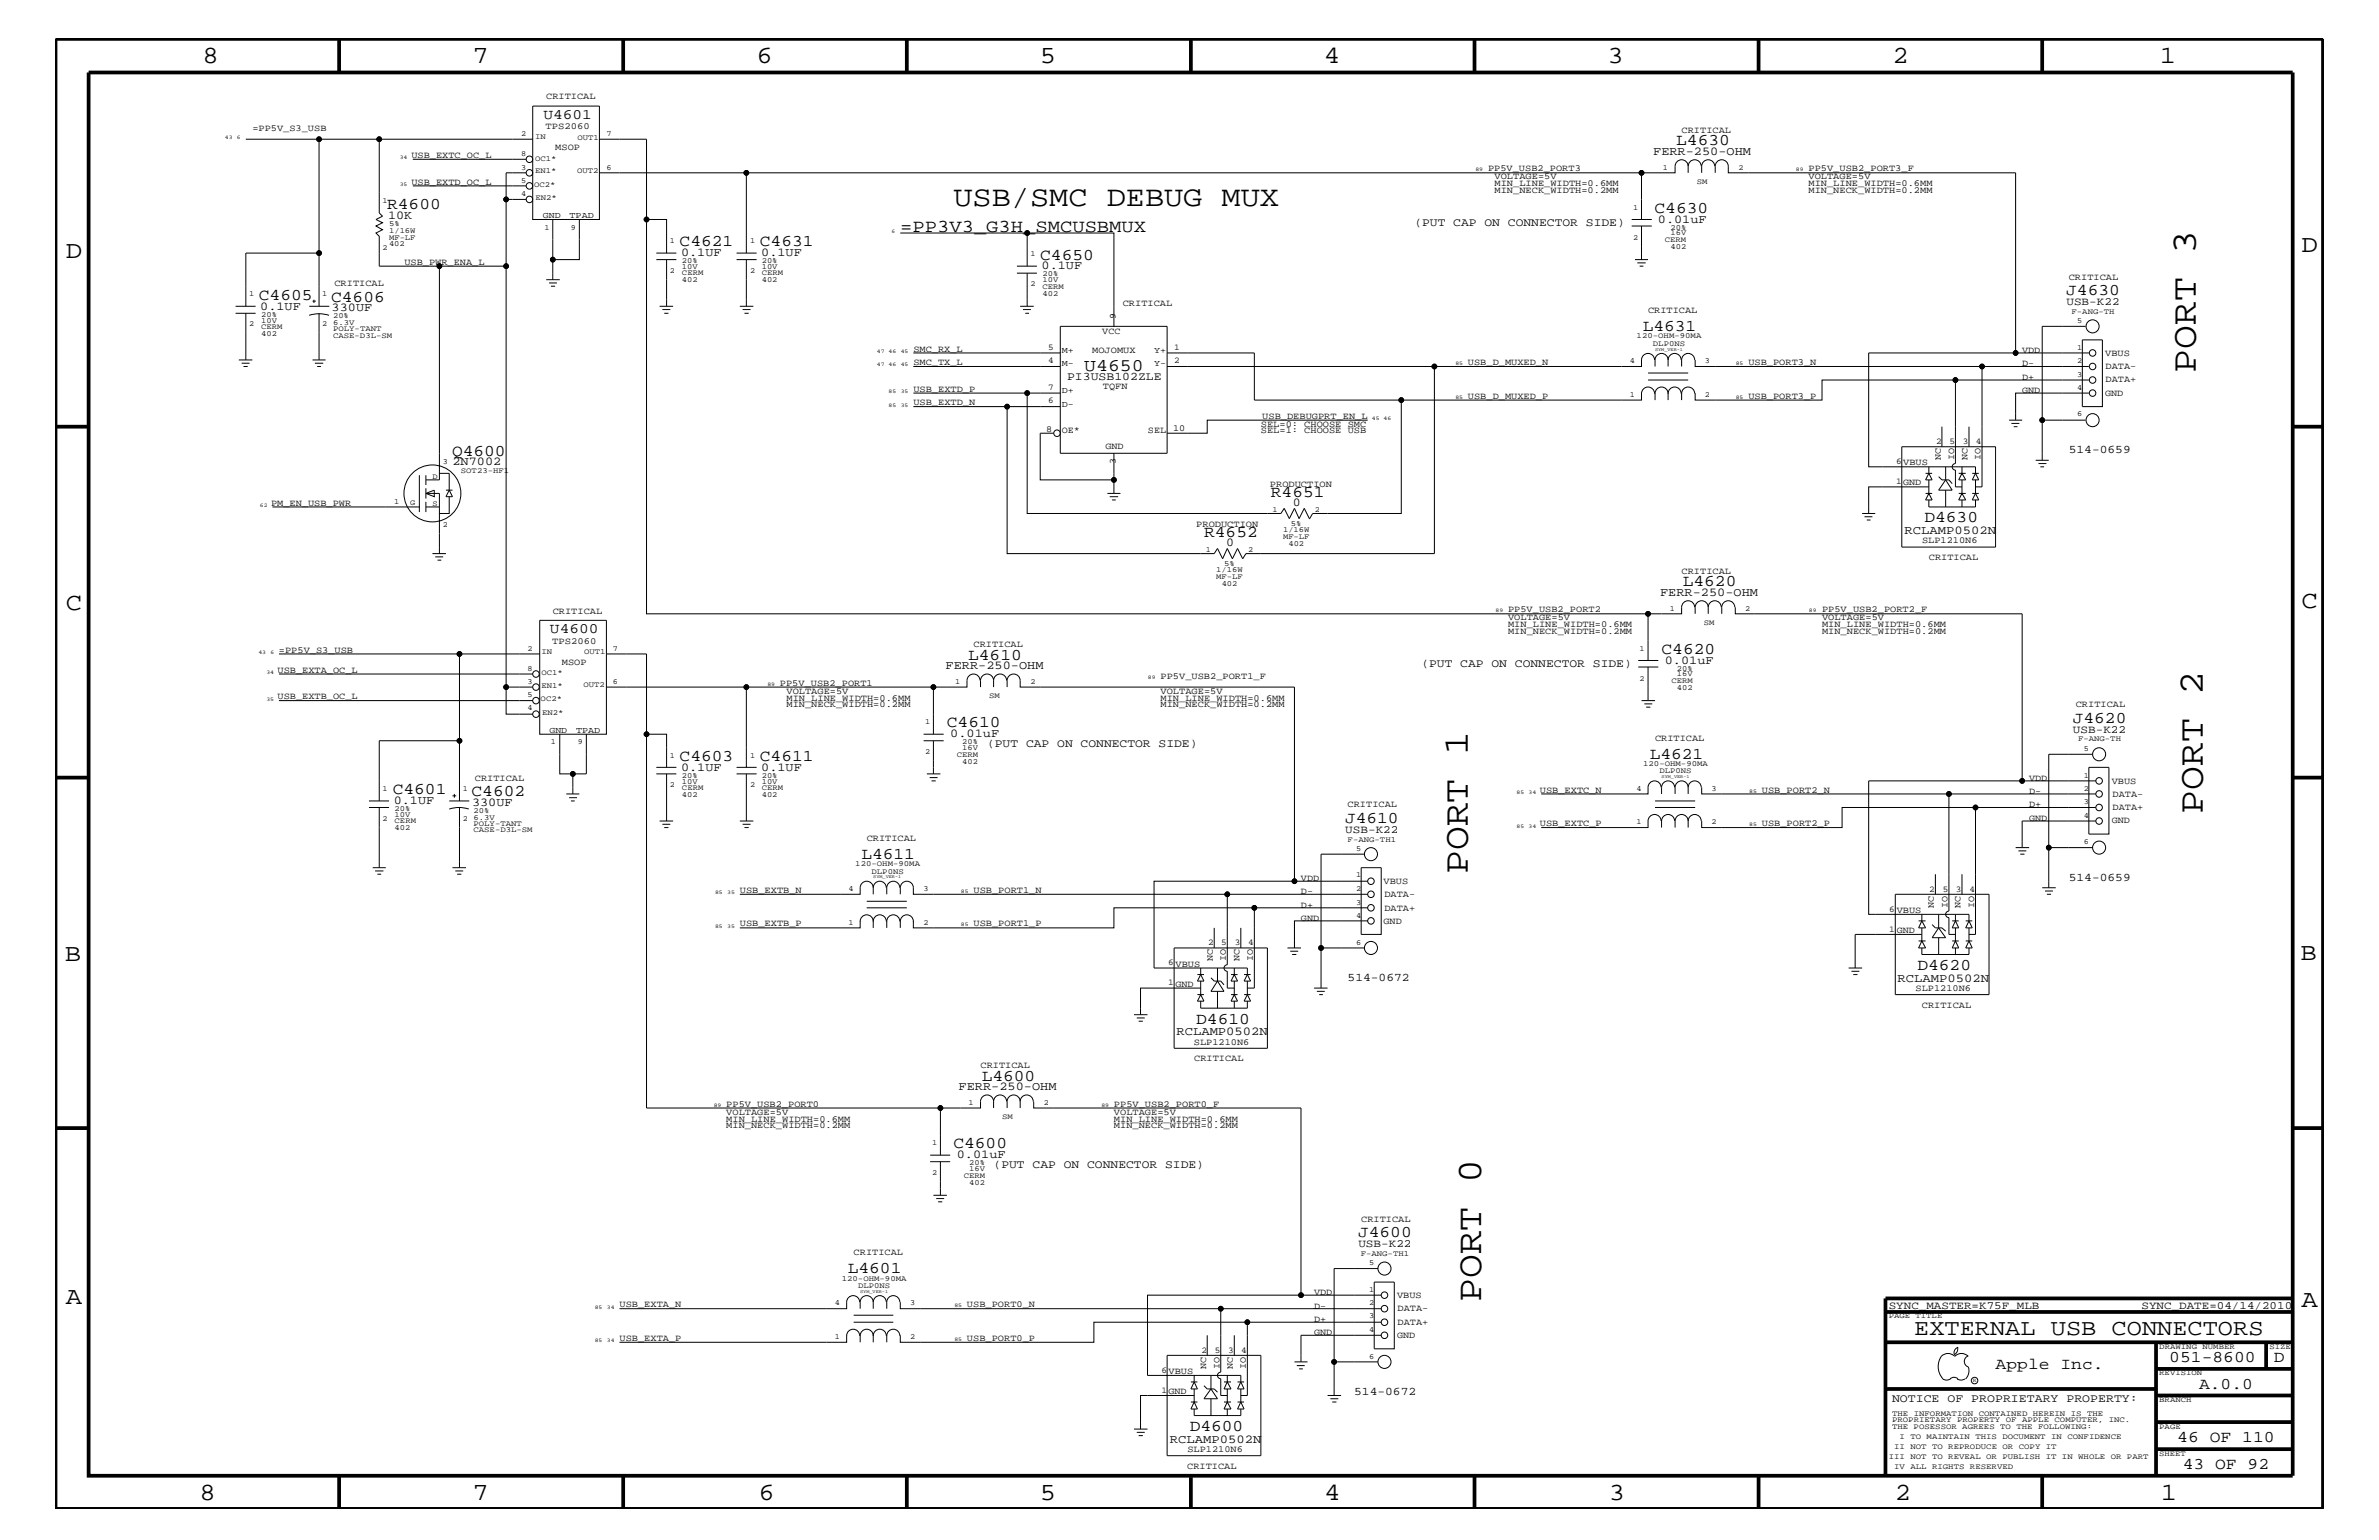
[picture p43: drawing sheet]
<svg xmlns="http://www.w3.org/2000/svg" width="432mm" height="279mm" viewBox="0 0 432 279" stroke-linecap="round" stroke-linejoin="round" font-family="sans-serif">
<defs><g id="words">
<g font-size="6.5">
<text x="398.5" y="67.7" transform="rotate(-90 398.5 67.7)">PORT 3</text>
<text x="399.8" y="147.7" transform="rotate(-90 399.8 147.7)">PORT 2</text>
<text x="266.4" y="158.6" transform="rotate(-90 266.4 158.6)">PORT 1</text>
<text x="268.8" y="236.2" transform="rotate(-90 268.8 236.2)">PORT 0</text>
</g>
<text font-size="5.2" x="173.1" y="37.4">USB/SMC DEBUG MUX</text>
<g font-size="4.5">
<text x="36.7" y="11.5">8</text>
<text x="85.8" y="11.5">7</text>
<text x="137.3" y="11.5">6</text>
<text x="188.7" y="11.5">5</text>
<text x="240.3" y="11.5">4</text>
<text x="291.8" y="11.5">3</text>
<text x="343.5" y="11.5">2</text>
<text x="392" y="11.5">1</text>
<text x="11.9" y="46.8">D</text>
<text x="417.7" y="45.7">D</text>
<text x="11.9" y="110.6">C</text>
<text x="417.7" y="110.3">C</text>
<text x="11.8" y="174.3">B</text>
<text x="417.6" y="174.2">B</text>
<text x="11.9" y="236.7">A</text>
<text x="417.7" y="237.1">A</text>
<text x="36.2" y="272.1">8</text>
<text x="85.8" y="272.1">7</text>
<text x="137.7" y="272.1">6</text>
<text x="188.7" y="272.1">5</text>
<text x="240.4" y="272.1">4</text>
<text x="292" y="272.1">3</text>
<text x="343.9" y="272.1">2</text>
<text x="392.2" y="272.1">1</text>
</g>
<text font-size="4.1" x="347.4" y="242.3">EXTERNAL USB CONNECTORS</text>
<text font-size="3.3" x="163.4" y="42">=PP3V3_G3H_SMCUSBMUX</text>
<text font-size="3.2" x="196.8" y="67.3">U4650</text>
<g font-size="3">
<text x="304.2" y="26.4">L4630</text>
<text x="70.3" y="37.9">R4600</text>
<text x="300.3" y="38.6">C4630</text>
<text x="123.4" y="44.6">C4621</text>
<text x="137.9" y="44.6">C4631</text>
<text x="188.8" y="47.1">C4650</text>
<text x="375" y="53.5">J4630</text>
<text x="47" y="54.4">C4605</text>
<text x="60.1" y="54.7">C4606</text>
<text x="298.2" y="60.1">L4631</text>
<text x="82" y="82.7">Q4600</text>
<text x="230.7" y="90.1">R4651</text>
<text x="349.3" y="94.8">D4630</text>
<text x="218.6" y="97.4">R4652</text>
<text x="305.4" y="106.4">L4620</text>
<text x="175.7" y="119.7">L4610</text>
<text x="301.6" y="118.6">C4620</text>
<text x="171.9" y="131.9">C4610</text>
<text x="376.2" y="131.1">J4620</text>
<text x="299.4" y="137.7">L4621</text>
<text x="123.4" y="138">C4603</text>
<text x="137.9" y="138">C4611</text>
<text x="71.3" y="144">C4601</text>
<text x="85.6" y="144.5">C4602</text>
<text x="244.1" y="149.3">J4610</text>
<text x="156.3" y="155.8">L4611</text>
<text x="348" y="176.1">D4620</text>
<text x="217.1" y="185.7">D4610</text>
<text x="178.2" y="196.1">L4600</text>
<text x="173.1" y="208.3">C4600</text>
<text x="246.5" y="224.5">J4600</text>
<text x="153.9" y="231">L4601</text>
<text x="362.2" y="248.4">Apple Inc.</text>
<text x="393.7" y="247.1">051-8600</text>
<text x="399.2" y="252">A.0.0</text>
<text x="412.7" y="247.1">D</text>
<text x="215.9" y="259.7">D4600</text>
<text x="395.2" y="261.6">46 OF 110</text>
<text x="396.2" y="266.6">43 OF 92</text>
</g>
<g font-size="2.6">
<text x="98.6" y="21.5">U4601</text>
<text x="99.8" y="114.8">U4600</text>
</g>
<g font-size="2.2">
<text x="300.1" y="28.1">FERR-250-OHM</text>
<text x="70.4" y="39.7">10K</text>
<text x="300.9" y="40.4">0.01uF</text>
<text x="123.6" y="46.5">0.1UF</text>
<text x="138.2" y="46.5">0.1UF</text>
<text x="189.1" y="48.9">0.1UF</text>
<text x="47.2" y="56.2">0.1UF</text>
<text x="60.2" y="56.4">330UF</text>
<text x="82.1" y="84.4">2N7002</text>
<text x="234.7" y="91.8">0</text>
<text x="222.5" y="99.1">0</text>
<text x="345.7" y="96.9">RCLAMP0502N</text>
<text x="301.3" y="108.1">FERR-250-OHM</text>
<text x="171.6" y="121.4">FERR-250-OHM</text>
<text x="302.2" y="120.4">0.01uF</text>
<text x="172.5" y="133.8">0.01uF</text>
<text x="123.6" y="139.8">0.1UF</text>
<text x="138.2" y="139.8">0.1UF</text>
<text x="71.5" y="145.9">0.1UF</text>
<text x="85.7" y="146.2">330UF</text>
<text x="344.4" y="178.1">RCLAMP0502N</text>
<text x="213.5" y="187.7">RCLAMP0502N</text>
<text x="174" y="197.8">FERR-250-OHM</text>
<text x="173.7" y="210.2">0.01uF</text>
<text x="212.3" y="261.7">RCLAMP0502N</text>
</g>
<g font-size="2.1">
<text x="256.7" y="41">(PUT CAP ON CONNECTOR SIDE)</text>
<text x="193.7" y="69">PI3USB102ZLE</text>
<text x="375.5" y="82.2">514-0659</text>
<text x="258" y="121">(PUT CAP ON CONNECTOR SIDE)</text>
<text x="179.2" y="135.6">(PUT CAP ON CONNECTOR SIDE)</text>
<text x="375.5" y="159.9">514-0659</text>
<text x="244.6" y="178">514-0672</text>
<text x="180.3" y="211.9">(PUT CAP ON CONNECTOR SIDE)</text>
<text x="245.8" y="253.2">514-0672</text>
<text x="343.4" y="254.4">NOTICE OF PROPRIETARY PROPERTY:</text>
</g>
<g font-size="2">
<text x="375.1" y="55.3">USB-K22</text>
<text x="376.3" y="133">USB-K22</text>
<text x="244.2" y="151.1">USB-K22</text>
<text x="246.5" y="226.3">USB-K22</text>
<text x="342.8" y="237.4">SYNC_MASTER=K75F_MLB</text>
<text x="388.7" y="237.4">SYNC_DATE=04/14/2010</text>
</g>
<g font-size="1.7">
<text x="99.1" y="18">CRITICAL</text>
<text x="45.8" y="23.8">=PP5V_S3_USB</text>
<text x="99" y="23.5">TPS2060</text>
<text x="74.7" y="28.6">USB_EXTC_OC_L</text>
<text x="100.8" y="27.2">MSOP</text>
<text x="305.2" y="24.1">CRITICAL</text>
<text x="74.7" y="33.6">USB_EXTD_OC_L</text>
<text x="270.1" y="31.1">PP5V_USB2_PORT3</text>
<text x="271.3" y="33.7">MIN_LINE_WIDTH=0.6MM</text>
<text x="271.3" y="35">MIN_NECK_WIDTH=0.2MM</text>
<text x="271.3" y="32.5">VOLTAGE=5V</text>
<text x="328.3" y="31.1">PP5V_USB2_PORT3_F</text>
<text x="328.3" y="33.7">MIN_LINE_WIDTH=0.6MM</text>
<text x="328.3" y="32.5">VOLTAGE=5V</text>
<text x="328.3" y="35">MIN_NECK_WIDTH=0.2MM</text>
<text x="60.7" y="51.9">CRITICAL</text>
<text x="73.4" y="48">USB_PWR_ENA_L</text>
<text x="375.5" y="50.7">CRITICAL</text>
<text x="202.5" y="57.9" transform="rotate(-90 202.5 57.9)">9</text>
<text x="203.8" y="55.6">CRITICAL</text>
<text x="299.1" y="56.8">CRITICAL</text>
<text x="165.8" y="63.9">SMC_RX_L</text>
<text x="198.2" y="64">MOJOMUX</text>
<text x="200.1" y="60.6">VCC</text>
<text x="367" y="64">VDD</text>
<text x="382.1" y="64.5">VBUS</text>
<text x="165.8" y="71.1">USB_EXTD_P</text>
<text x="165.8" y="66.2">SMC_TX_L</text>
<text x="200.2" y="70.6">TQFN</text>
<text x="266.4" y="66.2">USB_D_MUXED_N</text>
<text x="317.3" y="66.2">USB_PORT3_N</text>
<text x="367" y="68.9">D+</text>
<text x="367" y="66.5">D-</text>
<text x="367" y="71.3">GND</text>
<text x="382.1" y="71.8">GND</text>
<text x="382.2" y="67">DATA-</text>
<text x="382.2" y="69.4">DATA+</text>
<text x="165.8" y="73.5">USB_EXTD_N</text>
<text x="228.9" y="77.4">SEL=0: CHOOSE SMC</text>
<text x="229.1" y="76">USB_DEBUGPRT_EN_L</text>
<text x="266.4" y="72.3">USB_D_MUXED_P</text>
<text x="317.3" y="72.3">USB_PORT3_P</text>
<text x="189.9" y="78.3">8</text>
<text x="192.7" y="78.6">OE*</text>
<text x="200.7" y="81.4">GND</text>
<text x="208.4" y="78.6">SEL</text>
<text x="212.9" y="78.3">10</text>
<text x="228.9" y="78.6">SEL=1: CHOOSE USB</text>
<text x="352.3" y="83.5" transform="rotate(-90 352.3 83.5)">NC</text>
<text x="354.7" y="83.5" transform="rotate(-90 354.7 83.5)">IO</text>
<text x="357.1" y="83.5" transform="rotate(-90 357.1 83.5)">NC</text>
<text x="359.5" y="83.5" transform="rotate(-90 359.5 83.5)">IO</text>
<text x="202.5" y="84.2" transform="rotate(-90 202.5 84.2)">3</text>
<text x="230.5" y="88.3">PRODUCTION</text>
<text x="345.4" y="88.1">GND</text>
<text x="345.4" y="84.4">VBUS</text>
<text x="49.2" y="91.7">PM_EN_USB_PWR</text>
<text x="217.1" y="95.6">PRODUCTION</text>
<text x="348.9" y="98.6">SLP1210N6</text>
<text x="350.1" y="101.6">CRITICAL</text>
<text x="305.2" y="104.1">CRITICAL</text>
<text x="100.3" y="111.4">CRITICAL</text>
<text x="273.7" y="111.1">PP5V_USB2_PORT2</text>
<text x="273.7" y="113.7">MIN_LINE_WIDTH=0.6MM</text>
<text x="273.7" y="112.6">VOLTAGE=5V</text>
<text x="330.7" y="111.1">PP5V_USB2_PORT2_F</text>
<text x="330.7" y="113.7">MIN_LINE_WIDTH=0.6MM</text>
<text x="330.7" y="112.6">VOLTAGE=5V</text>
<text x="50.6" y="118.4">=PP5V_S3_USB</text>
<text x="100.2" y="116.8">TPS2060</text>
<text x="176.7" y="117.4">CRITICAL</text>
<text x="273.7" y="115">MIN_NECK_WIDTH=0.2MM</text>
<text x="330.7" y="115">MIN_NECK_WIDTH=0.2MM</text>
<text x="50.4" y="122">USB_EXTA_OC_L</text>
<text x="102" y="120.6">MSOP</text>
<text x="141.6" y="124.4">PP5V_USB2_PORT1</text>
<text x="142.7" y="125.9">VOLTAGE=5V</text>
<text x="210.7" y="125.9">VOLTAGE=5V</text>
<text x="210.7" y="123.2">PP5V_USB2_PORT1_F</text>
<text x="50.4" y="126.9">USB_EXTB_OC_L</text>
<text x="142.7" y="128.3">MIN_NECK_WIDTH=0.2MM</text>
<text x="142.7" y="127.1">MIN_LINE_WIDTH=0.6MM</text>
<text x="210.7" y="127.1">MIN_LINE_WIDTH=0.6MM</text>
<text x="210.7" y="128.3">MIN_NECK_WIDTH=0.2MM</text>
<text x="376.8" y="128.3">CRITICAL</text>
<text x="300.4" y="134.4">CRITICAL</text>
<text x="86.2" y="141.7">CRITICAL</text>
<text x="279.5" y="143.9">USB_EXTC_N</text>
<text x="319.8" y="143.9">USB_PORT2_N</text>
<text x="368.3" y="141.7">VDD</text>
<text x="383.3" y="142.2">VBUS</text>
<text x="244.6" y="146.5">CRITICAL</text>
<text x="279.5" y="149.9">USB_EXTC_P</text>
<text x="319.8" y="149.9">USB_PORT2_P</text>
<text x="368.3" y="146.5">D+</text>
<text x="368.3" y="149">GND</text>
<text x="368.3" y="144">D-</text>
<text x="383.3" y="149.4">GND</text>
<text x="383.5" y="144.6">DATA-</text>
<text x="383.5" y="147">DATA+</text>
<text x="157.3" y="152.6">CRITICAL</text>
<text x="134.3" y="162">USB_EXTB_N</text>
<text x="176.7" y="162">USB_PORT1_N</text>
<text x="236.1" y="159.9">VDD</text>
<text x="251.1" y="160.3">VBUS</text>
<text x="236.1" y="162.2">D-</text>
<text x="236.1" y="164.7">D+</text>
<text x="236.1" y="167.1">GND</text>
<text x="251.1" y="167.6">GND</text>
<text x="251.3" y="162.8">DATA-</text>
<text x="251.3" y="165.2">DATA+</text>
<text x="344.3" y="165.6">VBUS</text>
<text x="351" y="164.7" transform="rotate(-90 351 164.7)">NC</text>
<text x="353.5" y="164.7" transform="rotate(-90 353.5 164.7)">IO</text>
<text x="355.9" y="164.7" transform="rotate(-90 355.9 164.7)">NC</text>
<text x="358.3" y="164.7" transform="rotate(-90 358.3 164.7)">IO</text>
<text x="134.3" y="168.1">USB_EXTB_P</text>
<text x="176.7" y="168.1">USB_PORT1_P</text>
<text x="344.3" y="169.3">GND</text>
<text x="213.4" y="179">GND</text>
<text x="213.4" y="175.4">VBUS</text>
<text x="220.1" y="174.4" transform="rotate(-90 220.1 174.4)">NC</text>
<text x="222.5" y="174.4" transform="rotate(-90 222.5 174.4)">IO</text>
<text x="225" y="174.4" transform="rotate(-90 225 174.4)">NC</text>
<text x="227.4" y="174.4" transform="rotate(-90 227.4 174.4)">IO</text>
<text x="347.7" y="179.8">SLP1210N6</text>
<text x="348.8" y="182.9">CRITICAL</text>
<text x="216.7" y="189.5">SLP1210N6</text>
<text x="178" y="193.7">CRITICAL</text>
<text x="216.7" y="192.6">CRITICAL</text>
<text x="131.8" y="200.9">PP5V_USB2_PORT0</text>
<text x="131.8" y="203.5">MIN_LINE_WIDTH=0.6MM</text>
<text x="131.8" y="202.3">VOLTAGE=5V</text>
<text x="202.2" y="200.9">PP5V_USB2_PORT0_F</text>
<text x="202.2" y="202.3">VOLTAGE=5V</text>
<text x="202.2" y="203.5">MIN_LINE_WIDTH=0.6MM</text>
<text x="131.8" y="204.7">MIN_NECK_WIDTH=0.2MM</text>
<text x="202.2" y="204.7">MIN_NECK_WIDTH=0.2MM</text>
<text x="247.1" y="221.7">CRITICAL</text>
<text x="154.9" y="227.7">CRITICAL</text>
<text x="112.4" y="237.2">USB_EXTA_N</text>
<text x="175.5" y="237.2">USB_PORT0_N</text>
<text x="238.5" y="235">VDD</text>
<text x="238.5" y="237.4">D-</text>
<text x="238.5" y="239.9">D+</text>
<text x="253.6" y="235.5">VBUS</text>
<text x="253.7" y="237.9">DATA-</text>
<text x="112.4" y="243.3">USB_EXTA_P</text>
<text x="175.5" y="243.3">USB_PORT0_P</text>
<text x="238.5" y="242.3">GND</text>
<text x="253.6" y="242.8">GND</text>
<text x="253.7" y="240.3">DATA+</text>
<text x="212.1" y="249.3">VBUS</text>
<text x="218.9" y="248.4" transform="rotate(-90 218.9 248.4)">NC</text>
<text x="221.3" y="248.4" transform="rotate(-90 221.3 248.4)">IO</text>
<text x="223.8" y="248.4" transform="rotate(-90 223.8 248.4)">NC</text>
<text x="226.1" y="248.4" transform="rotate(-90 226.1 248.4)">IO</text>
<text x="212.1" y="252.9">GND</text>
<text x="215.5" y="263.4">SLP1210N6</text>
<text x="215.5" y="266.6">CRITICAL</text>
</g>
<g font-size="1.6">
<text x="98.6" y="39.6">GND</text>
<text x="103.4" y="39.6">TPAD</text>
<text x="190.2" y="63.4">5</text>
<text x="190.2" y="65.9">4</text>
<text x="192.7" y="64">M+</text>
<text x="209.5" y="64">Y+</text>
<text x="213.1" y="63.4">1</text>
<text x="213.1" y="65.9">2</text>
<text x="190.2" y="70.7">7</text>
<text x="192.7" y="71.3">D+</text>
<text x="192.7" y="66.5">M-</text>
<text x="209.5" y="66.5">Y-</text>
<text x="190.2" y="73.2">6</text>
<text x="192.7" y="73.8">D-</text>
<text x="351.5" y="80.5">2</text>
<text x="353.8" y="80.5">5</text>
<text x="356.3" y="80.5">3</text>
<text x="358.6" y="80.5">4</text>
<text x="344.2" y="84.2">6</text>
<text x="344.2" y="87.8">1</text>
<text x="99.7" y="133">GND</text>
<text x="104.6" y="133">TPAD</text>
<text x="350.2" y="161.8">2</text>
<text x="352.6" y="161.8">5</text>
<text x="355" y="161.8">3</text>
<text x="357.5" y="161.8">4</text>
<text x="342.9" y="165.5">6</text>
<text x="219.3" y="171.5">2</text>
<text x="221.7" y="171.5">5</text>
<text x="224.1" y="171.5">3</text>
<text x="226.6" y="171.5">4</text>
<text x="342.9" y="169.1">1</text>
<text x="212" y="175.1">6</text>
<text x="212" y="178.8">1</text>
<text x="218.1" y="245.5">2</text>
<text x="220.5" y="245.5">5</text>
<text x="222.9" y="245.5">3</text>
<text x="225.3" y="245.5">4</text>
<text x="210.8" y="249.1">6</text>
<text x="210.8" y="252.8">1</text>
</g>
<g font-size="1.4">
<text x="94.6" y="28.3">8</text>
<text x="94.6" y="24.7">2</text>
<text x="97.1" y="29.2">OC1*</text>
<text x="97.1" y="25.3">IN</text>
<text x="104.8" y="25.4">OUT1</text>
<text x="110.1" y="24.7">7</text>
<text x="94.6" y="33.1">5</text>
<text x="94.6" y="35.6">4</text>
<text x="94.6" y="30.8">3</text>
<text x="96.9" y="33.9">OC2*</text>
<text x="97.1" y="31.4">EN1*</text>
<text x="104.7" y="31.4">OUT2</text>
<text x="110.1" y="30.8">6</text>
<text x="301.8" y="30.8">1</text>
<text x="308" y="33.3">SM</text>
<text x="315.6" y="30.8">2</text>
<text x="69.4" y="36.8">1</text>
<text x="70.6" y="41">5%</text>
<text x="97.2" y="36.4">EN2*</text>
<text x="98.8" y="41.7">1</text>
<text x="103.6" y="41.7">9</text>
<text x="296.4" y="38">1</text>
<text x="303.2" y="41.7">20%</text>
<text x="69.4" y="45.3">2</text>
<text x="70.6" y="42.3">1/16W</text>
<text x="70.6" y="44.6">402</text>
<text x="70.6" y="43.5">MF-LF</text>
<text x="121.6" y="44.1">1</text>
<text x="123.8" y="47.7">20%</text>
<text x="136.1" y="44.1">1</text>
<text x="138.3" y="47.7">20%</text>
<text x="187" y="46.5">1</text>
<text x="296.4" y="43.5">2</text>
<text x="302.2" y="44">CERM</text>
<text x="303.2" y="45.2">402</text>
<text x="303.2" y="42.7">16V</text>
<text x="45.2" y="53.8">1</text>
<text x="58.5" y="53.8">1</text>
<text x="121.6" y="49.6">2</text>
<text x="123.8" y="51.3">402</text>
<text x="123.8" y="48.8">10V</text>
<text x="123.8" y="50">CERM</text>
<text x="136.1" y="49.6">2</text>
<text x="138.3" y="48.8">10V</text>
<text x="138.3" y="51.3">402</text>
<text x="138.3" y="50">CERM</text>
<text x="187" y="51.9">2</text>
<text x="189.2" y="53.6">402</text>
<text x="189.2" y="52.4">CERM</text>
<text x="189.2" y="50.2">20%</text>
<text x="189.2" y="51.3">10V</text>
<text x="45.2" y="59.2">2</text>
<text x="47.4" y="58.5">10V</text>
<text x="47.4" y="59.7">CERM</text>
<text x="47.4" y="57.4">20%</text>
<text x="58.5" y="59.2">2</text>
<text x="60.5" y="57.8">20%</text>
<text x="60.5" y="59">6.3V</text>
<text x="376" y="56.9">F-ANG-TH</text>
<text x="377" y="58.6">5</text>
<text x="47.4" y="60.9">402</text>
<text x="60.5" y="60.1">POLY-TANT</text>
<text x="60.5" y="61.3">CASE-D3L-SM</text>
<text x="295.8" y="65.9">4</text>
<text x="297.1" y="61.4">120-OHM-90MA</text>
<text x="300" y="62.8">DLP0NS</text>
<text x="309.5" y="65.9">3</text>
<text x="377" y="63.4">1</text>
<text x="377" y="65.9">2</text>
<text x="295.8" y="72">1</text>
<text x="309.5" y="72">2</text>
<text x="377" y="70.7">4</text>
<text x="377" y="68.4">3</text>
<text x="377" y="75.6">6</text>
<text x="78.5" y="86.9">D</text>
<text x="80.3" y="84.1">3</text>
<text x="83.7" y="85.8">SOT23-HF1</text>
<text x="71.5" y="91.4">1</text>
<text x="74.4" y="91.6">G</text>
<text x="78.5" y="91.7">S</text>
<text x="80.3" y="95.6">2</text>
<text x="231" y="92.8">1</text>
<text x="234.3" y="95.4">5%</text>
<text x="238.7" y="92.8">2</text>
<text x="218.9" y="100.1">1</text>
<text x="226.6" y="100.1">2</text>
<text x="232.9" y="96.5">1/16W</text>
<text x="232.9" y="97.7">MF-LF</text>
<text x="233.8" y="99">402</text>
<text x="220.8" y="105">MF-LF</text>
<text x="220.8" y="103.8">1/16W</text>
<text x="221.7" y="106.3">402</text>
<text x="222.2" y="102.6">5%</text>
<text x="303.1" y="110.8">1</text>
<text x="309.2" y="113.3">SM</text>
<text x="316.7" y="110.8">2</text>
<text x="95.8" y="118.1">2</text>
<text x="98.3" y="118.6">IN</text>
<text x="106" y="118.7">OUT1</text>
<text x="111.3" y="118.1">7</text>
<text x="297.6" y="118.1">1</text>
<text x="95.8" y="121.7">8</text>
<text x="95.8" y="124.1">3</text>
<text x="98.3" y="124.8">EN1*</text>
<text x="98.3" y="122.5">OC1*</text>
<text x="105.9" y="124.7">OUT2</text>
<text x="111.3" y="124.1">6</text>
<text x="173.4" y="124.1">1</text>
<text x="187" y="124.1">2</text>
<text x="297.6" y="123.5">2</text>
<text x="303.4" y="124">CERM</text>
<text x="304.4" y="121.7">20%</text>
<text x="304.4" y="122.7">16V</text>
<text x="304.4" y="125.2">402</text>
<text x="95.8" y="126.5">5</text>
<text x="95.8" y="128.9">4</text>
<text x="98.1" y="127.2">OC2*</text>
<text x="98.4" y="129.7">EN2*</text>
<text x="167.9" y="131.3">1</text>
<text x="179.5" y="126.6">SM</text>
<text x="100" y="135">1</text>
<text x="104.9" y="135">9</text>
<text x="121.6" y="137.4">1</text>
<text x="136.1" y="137.4">1</text>
<text x="167.9" y="136.8">2</text>
<text x="173.7" y="137.3">CERM</text>
<text x="174.7" y="136.1">16V</text>
<text x="174.7" y="135">20%</text>
<text x="377.2" y="134.5">F-ANG-TH</text>
<text x="378.2" y="136.2">5</text>
<text x="69.4" y="143.5">1</text>
<text x="84" y="143.5">1</text>
<text x="121.6" y="142.9">2</text>
<text x="123.8" y="143.4">CERM</text>
<text x="123.8" y="141.1">20%</text>
<text x="123.8" y="142.2">10V</text>
<text x="136.1" y="142.9">2</text>
<text x="138.3" y="143.4">CERM</text>
<text x="138.3" y="141.1">20%</text>
<text x="138.3" y="142.2">10V</text>
<text x="174.7" y="138.5">402</text>
<text x="297" y="143.5">4</text>
<text x="298.2" y="139">120-OHM-90MA</text>
<text x="301.2" y="140.3">DLP0NS</text>
<text x="310.6" y="143.5">3</text>
<text x="378.2" y="141.1">1</text>
<text x="378.2" y="143.5">2</text>
<text x="69.4" y="149">2</text>
<text x="71.6" y="148.2">10V</text>
<text x="71.6" y="147.1">20%</text>
<text x="71.6" y="149.4">CERM</text>
<text x="84" y="149">2</text>
<text x="85.9" y="149.8">POLY-TANT</text>
<text x="85.9" y="148.7">6.3V</text>
<text x="85.9" y="147.5">20%</text>
<text x="123.8" y="144.6">402</text>
<text x="138.3" y="144.6">402</text>
<text x="297" y="149.5">1</text>
<text x="310.6" y="149.5">2</text>
<text x="378.2" y="148.4">4</text>
<text x="378.2" y="145.9">3</text>
<text x="71.6" y="150.7">402</text>
<text x="85.9" y="151">CASE-D3L-SM</text>
<text x="244.6" y="152.7">F-ANG-TH1</text>
<text x="246.1" y="154.4">5</text>
<text x="378.2" y="153.2">6</text>
<text x="154" y="161.7">4</text>
<text x="155.2" y="157.2">120-OHM-90MA</text>
<text x="158.2" y="158.5">DLP0NS</text>
<text x="167.6" y="161.7">3</text>
<text x="246.1" y="159.2">1</text>
<text x="246.1" y="161.7">2</text>
<text x="154" y="167.8">1</text>
<text x="167.6" y="167.8">2</text>
<text x="246.1" y="166.5">4</text>
<text x="246.1" y="164.1">3</text>
<text x="246.1" y="171.4">6</text>
<text x="175.8" y="200.4">1</text>
<text x="181.9" y="203">SM</text>
<text x="189.5" y="200.4">2</text>
<text x="169.2" y="207.7">1</text>
<text x="169.2" y="213.2">2</text>
<text x="174.9" y="213.6">CERM</text>
<text x="175.9" y="214.9">402</text>
<text x="175.9" y="212.5">16V</text>
<text x="175.9" y="211.4">20%</text>
<text x="247" y="227.9">F-ANG-TH1</text>
<text x="152.8" y="232.4">120-OHM-90MA</text>
<text x="155.7" y="233.7">DLP0NS</text>
<text x="248.5" y="229.6">5</text>
<text x="151.6" y="236.8">4</text>
<text x="165.2" y="236.8">3</text>
<text x="248.5" y="234.4">1</text>
<text x="248.5" y="239.2">3</text>
<text x="248.5" y="236.8">2</text>
<text x="342.8" y="239.2">PAGE TITLE</text>
<text x="151.6" y="242.9">1</text>
<text x="165.2" y="242.9">2</text>
<text x="248.5" y="241.7">4</text>
<text x="391.9" y="244.7">DRAWING NUMBER</text>
<text x="411.9" y="244.7">SIZE</text>
<text x="248.5" y="246.5">6</text>
<text x="391.9" y="249.5">REVISION</text>
<text x="343.4" y="256.8">THE INFORMATION CONTAINED HEREIN IS THE</text>
<text x="391.9" y="254.4">BRANCH</text>
<text x="343.4" y="259.3">THE POSESSOR AGREES TO THE FOLLOWING:</text>
<text x="343.4" y="258">PROPRIETARY PROPERTY OF APPLE COMPUTER, INC.</text>
<text x="343.8" y="262.9">II NOT TO REPRODUCE OR COPY IT</text>
<text x="344.8" y="261.1">I TO MAINTAIN THIS DOCUMENT IN CONFIDENCE</text>
<text x="391.9" y="259.3">PAGE</text>
<text x="342.8" y="264.7">III NOT TO REVEAL OR PUBLISH IT IN WHOLE OR PART</text>
<text x="343.8" y="266.6">IV ALL RIGHTS RESERVED</text>
<text x="391.9" y="264.1">SHEET</text>
</g>
<g font-size="1">
<text x="40.8" y="25.3">43</text>
<text x="43" y="25.3">6</text>
<text x="72.6" y="28.9">34</text>
<text x="72.6" y="33.7">35</text>
<text x="267.8" y="31.1">89</text>
<text x="326" y="31.1">89</text>
<text x="161.8" y="42.3">6</text>
<text x="159.2" y="64">47 46</text>
<text x="163.5" y="64">45</text>
<text x="159.2" y="66.5">47 46</text>
<text x="161.3" y="71.3">85</text>
<text x="163.5" y="66.5">45</text>
<text x="163.5" y="71.3">35</text>
<text x="264.2" y="66.2">85</text>
<text x="315" y="66.2">85</text>
<text x="161.3" y="73.8">85</text>
<text x="163.5" y="73.8">35</text>
<text x="249" y="76.2">45 46</text>
<text x="264.2" y="72.3">85</text>
<text x="315" y="72.3">85</text>
<text x="47.2" y="92">62</text>
<text x="271.4" y="111.1">89</text>
<text x="328.3" y="111.1">89</text>
<text x="46.9" y="118.6">43</text>
<text x="49.1" y="118.6">6</text>
<text x="48.3" y="122.3">34</text>
<text x="139.3" y="124.4">89</text>
<text x="208.4" y="123.2">89</text>
<text x="48.3" y="127.1">35</text>
<text x="317.5" y="143.9">85</text>
<text x="275.3" y="144">85</text>
<text x="277.5" y="144">34</text>
<text x="317.5" y="149.9">85</text>
<text x="275.3" y="150.1">85</text>
<text x="277.5" y="150.1">34</text>
<text x="174.4" y="162">85</text>
<text x="129.8" y="162.2">85</text>
<text x="132" y="162.2">35</text>
<text x="129.8" y="168.3">85</text>
<text x="132" y="168.3">35</text>
<text x="174.4" y="168.1">85</text>
<text x="129.5" y="200.9">89</text>
<text x="199.9" y="200.9">89</text>
<text x="108" y="237.4">85</text>
<text x="110.2" y="237.4">34</text>
<text x="173.2" y="237.2">85</text>
<text x="108" y="243.5">85</text>
<text x="110.2" y="243.5">34</text>
<text x="173.2" y="243.3">85</text>
<text x="358.1" y="250.7">R</text>
</g>
<g font-size=".8">
<text x="300.4" y="63.6">SYM_VER-1</text>
<text x="301.6" y="141.2">SYM_VER-1</text>
<text x="158.5" y="159.4">SYM_VER-1</text>
<text x="156.1" y="234.6">SYM_VER-1</text>
</g>
</g></defs>
<g fill="none" stroke="#000" stroke-width=".18">
<path d="M96.7 19.2h12.1v20.6h-12.1zM44.6 25.3h52.1M57.9 25.3v30.3M68.8 25.3v13.3l.6 .6-1.2 .6 1.2 .6-1.2 .6 1.2 .7-1.2 .6 .6 .6v5.4h11M74.9 28.9h20.6M74.9 33.7h20.6M91.9 36.2v12.1M95.5 31.4h-3.6v4.8h3.6M100.3 39.8v7.3M105.2 39.8v7.3h-4.9v3.6M108.8 25.3h8.5v14.5h3.7v6.1M108.8 31.4h26.7v14.5"/>
<path d="M117.3 39.8v71.6h181.8M296.2 39.8h3.6M297.9 31.4v8.4M306.4 30.2a1.19 1.19 0 0 0-1.2-1.2 1.19 1.19 0 0 0-1.2 1.2v1.2h-168.5M306.4 30.2a1.19 1.19 0 0 1 1.2-1.2 1.19 1.19 0 0 1 1.2 1.2M306.4 30.2v1.2M311.2 30.2a1.19 1.19 0 0 0-1.2-1.2 1.19 1.19 0 0 0-1.1 1.2v1.2M311.3 31.4v-1.2a1.19 1.19 0 0 1 1.2-1.2 1.19 1.19 0 0 1 1.2 1.2v1.2h52.1v32.6M42.8 55.6h3.6M42.8 56.8h3.6M44.6 56.8v8.5M56.1 57.2a5.9 5.9 0 0 1 3.6 0"/>
<path d="M56.1 55.6h3.7M56.7 54.6h.6M57 54.4v.6M57.9 45.9h-13.3v9.7M57.9 56.8v8.5M99.1 50.7h2.5M99.7 51.3h1.4M100 51.9h.8M119.1 47.1h3.7M119.1 45.9h3.7M119.7 55.6h2.5M120.2 56.2h1.5"/>
<path d="M120.6 56.8h.7M121 47.1v8.5M133.7 47.1h3.6M133.7 45.9h3.6M134.3 55.6h2.4M134.8 56.2h1.4M135.1 56.8h.8M135.5 47.1v8.5M163.4 42.3h23v6M184.6 49.6h3.6M184.6 48.3h3.6M185.2 55.6h2.4"/>
<path d="M185.7 56.2h1.4M186.1 56.8h.7M186.4 42.3h15.8v16.9M186.4 49.6v6M192.4 59.2h19.4v23h-19.4zM296.2 41h3.6M296.8 47.1h2.3M297.2 47.7h1.5M297.6 48.3h.7M297.9 41v6.1M378.5 59.2h-7.8v24.3M43.3 65.3h2.5"/>
<path d="M43.9 65.9h1.4M44.2 66.5h.8M56.7 65.3h2.4M57.2 65.9h1.5M57.6 66.5h.7M165.8 66.5h26.6M165.8 64h26.6M165.8 73.8h17M165.8 71.3h20.6M191.3 78.6h-2.5v8.5h13.4v2.4M192.4 71.3h-6v21.9h46.1l.6-1 .9 1.9 1-1.9 .8 1.9 .9-1.9 1 1.9M211.8 64h15.9v8.6h26.6"/>
<path d="M248.2 76.2h-29.1v2.4h-7.3M260.4 66.5v33.9h-34.3l-.5 1-1-1.9-.9 1.9-.9-1.9-.9 1.9-.9-1.9-.6 .9h-37.6v-26.6h9.6M297.9 71.3v1.3h-43.6v20.6h-16l-.6 1M297.9 71.4a1.19 1.19 0 0 1 1.2-1.2 1.19 1.19 0 0 1 1.2 1.2M299.1 67.7h7.3M299.1 68.9h7.3M300.3 65.3a1.19 1.19 0 0 0-1.2-1.2 1.19 1.19 0 0 0-1.2 1.2v1.2h-86.1M300.4 71.4a1.19 1.19 0 0 1 1.2-1.2 1.19 1.19 0 0 1 1.2 1.2 1.19 1.19 0 0 1 1.2-1.2 1.19 1.19 0 0 1 1.1 1.2M300.4 71.3v1.3M302.8 65.3a1.19 1.19 0 0 1 1.2-1.2 1.19 1.19 0 0 1 1.1 1.2M302.8 65.3a1.19 1.19 0 0 0-1.2-1.2 1.19 1.19 0 0 0-1.2 1.2v1.2M302.8 65.3v1.2"/>
<path d="M302.8 71.3v1.3M305.2 71.4a1.19 1.19 0 0 1 1.2-1.2 1.19 1.19 0 0 1 1.2 1.2M305.2 71.3v1.3M307.6 65.3a1.19 1.19 0 0 0-1.2-1.2 1.19 1.19 0 0 0-1.2 1.2v1.2M307.7 65.3v1.2h52M352.5 77.4v3.7M354.9 68.9v15.2a.59 .59 0 0 0-.6 .6 .59 .59 0 0 0 .6 .6v3h1.2M357.4 77.4v3.7M364.7 76.2h2.3M365.1 76.8h1.4M365.5 77.4h.7M370.7 76.2h7.8"/>
<path d="M378 61.7h3.6v12.1h-3.6zM379.1 68.9h-48.4v3.7h-23v-1.3M379.1 66.5h-19.4v21.8h-1.1M379.1 71.3h-13.3v4.9M379.1 64h-39.9v20.7h19.4M49.4 92h26.7M76.1 86.2v6.7M77.3 89.5l1.5-.6v1.2zM77.3 87.1h2.5v-38.8h12.1v76.4h4.8M77.3 89.5h2.5v10.9M77.3 92h2.5M77.3 86.2v1.8"/>
<path d="M77.3 88.6v1.9M77.3 91v1.9M79.8 85.9h1.7v3l.6 1.2h-1.2l.6-1.2M80.9 88.9h1.2M81.5 90.1v3.1h-1.7M201 89.5h2.4M201.4 90.1h1.5M201.8 90.7h.7M202.2 82.2v4.9M338 93.2h2.4M338.4 93.8h1.5M338.8 94.3h.7"/>
<path d="M345.2 81.1h17v18.2h-17zM349.5 89.5h1.2M349.5 85.9h1.2M350.1 89.5l.6 1.2h-1.2zM350.1 84.7v1.2l.6 1.2h-1.2l.6-1.2M350.1 88.3h-10.9v4.9M350.1 90.7v1.3h8.5v-1.3M350.1 87.1v2.4M351.9 86.5l.6 .6h1.2l.6 .6M353.1 87.1l1.2 1.8h-2.4zM353.1 84.7v2.4M353.1 88.9v3.1"/>
<path d="M355.5 89.5h1.3M355.5 85.9h1.3M356.1 89.5l.7 1.2h-1.3zM356.1 85.9l.7 1.2h-1.3zM356.1 84.7v1.2M356.1 87.1v2.4M356.1 90.7v1.3M358 89.5h1.2M358 85.9h1.2M358.6 84.7h.1M358.6 89.5l.6 1.2h-1.2zM358.6 85.9l.6 1.2h-1.2z"/>
<path d="M358.6 84.7v1.2M358.6 87.1v2.4M369.5 83.5h2.4M370 84.1h1.4M370.3 84.7h.7M50.6 118.6h47.4M78.5 100.4h2.4M79 101h1.4M79.4 101.6h.7M83.4 118.6v26.7M98 112.6h12.1v20.6h-12.1zM110.1 118.6h7.2v14.6h3.7v6"/>
<path d="M297.3 119.8h3.7M299.1 111.4v8.4M307.6 110.2a1.19 1.19 0 0 0-1.2-1.2 1.19 1.19 0 0 0-1.2 1.2v1.2h-6.1M310 110.2a1.19 1.19 0 0 1 1.2-1.2 1.19 1.19 0 0 1 1.2 1.2M310 110.2a1.19 1.19 0 0 0-1.1-1.2 1.19 1.19 0 0 0-1.2 1.2v1.2M310 110.2v1.2M314.9 110.2a1.19 1.19 0 0 0-1.2-1.2 1.19 1.19 0 0 0-1.2 1.2v1.2M315 110.2v1.2h52v30.3M50.6 122.3h46.1M50.6 127.1h46.1M83.4 134.4h-14.6v10.9M91.9 124.7v4.9h4.8"/>
<path d="M101.6 133.2v7.2h2.4v3.6M106.4 133.2v7.2h-2.4M117.3 133.2v67.8h60.7v-1.2a1.19 1.19 0 0 1 1.2-1.1 1.19 1.19 0 0 1 1.1 1.1M119.1 139.2h3.7M133.7 139.2h3.6M135.5 124.7v14.5M167.6 134.4h3.7M167.6 133.2h3.7M169.4 124.7v8.5M169.4 134.4v6M177.9 123.5a1.19 1.19 0 0 0-1.2-1.2 1.19 1.19 0 0 0-1.2 1.2v1.2h-65.4M180.3 123.5a1.19 1.19 0 0 1 1.2-1.2 1.19 1.19 0 0 1 1.2 1.2"/>
<path d="M180.3 123.5a1.19 1.19 0 0 0-1.1-1.2 1.19 1.19 0 0 0-1.2 1.2v1.2M180.3 123.5v1.2M182.8 124.7v-1.2a1.19 1.19 0 0 1 1.2-1.2 1.19 1.19 0 0 1 1.2 1.2v1.2h49.8v35.2M297.3 121h3.7M297.9 127.1h2.5M298.5 127.7h1.4M298.8 128.3h.8M299.1 121v6.1M379.1 139.2h3.7v12.1h-3.7zM379.8 136.8h-7.9v17M67 145.3h3.6M67 146.5h3.6"/>
<path d="M67.6 157.4h2.4M68.1 158h1.5M68.5 158.6h.7M68.8 146.5v10.9M81.5 146.8a5.7 5.7 0 0 1 3.6 0M81.5 145.3h3.7M82.1 144.4h.7M82.1 157.4h2.5M82.5 144v.7M82.6 158h1.5M83 158.6h.7M83.4 146.5v10.9"/>
<path d="M102.8 144h2.4M103.3 144.7h1.4M103.6 145.3h.7M119.1 140.4h3.7M119.7 149h2.5M120.2 149.5h1.5M120.6 150.1h.7M121 140.4v8.6M133.7 140.4h3.6M134.3 149h2.4M134.8 149.5h1.4M135.1 150.1h.8"/>
<path d="M135.5 140.4v8.6M168.2 140.4h2.5M168.7 141.1h1.5M169.1 141.7h.7M247.1 157.4h3.6v12.1h-3.6zM247.7 155h-7.9v17h7.9M248.2 159.9h-38.7v15.7h16.9M300.4 145.3h7.3M300.4 146.5h7.3M301.5 142.9a1.19 1.19 0 0 0-1.2-1.2 1.19 1.19 0 0 0-1.2 1.2v1.1h-19.4M301.5 149a1.19 1.19 0 0 0-1.2-1.2 1.19 1.19 0 0 0-1.2 1.2v1.1h-19.4M304 149a1.19 1.19 0 0 0-1.2-1.2 1.19 1.19 0 0 0-1.2 1.2v1.1"/>
<path d="M304 142.9a1.19 1.19 0 0 0-1.2-1.2 1.19 1.19 0 0 0-1.2 1.2v1.1M306.4 142.9a1.19 1.19 0 0 1 1.2-1.2 1.19 1.19 0 0 1 1.2 1.2M306.4 142.9a1.19 1.19 0 0 0-1.2-1.2 1.19 1.19 0 0 0-1.2 1.2v1.1M306.4 149a1.19 1.19 0 0 0-1.2-1.2 1.19 1.19 0 0 0-1.2 1.2v1.1M306.4 149a1.19 1.19 0 0 1 1.2-1.2 1.19 1.19 0 0 1 1.2 1.2M306.4 142.9v1.1M306.4 149v1.1M308.9 142.9v1.1h71.5M351.3 158.6v3.6M353.7 144v21.3a.59 .59 0 0 0-.6 .6 .59 .59 0 0 0 .6 .6v3h1.2M356.1 158.6v3.6M358.6 146.5v23h-1.2"/>
<path d="M365.8 153.8h2.5M366.4 154.4h1.4M366.7 155h.8M379.8 153.8h-7.9v7.3M380.4 146.5h-46.1v3.6h-25.4v-1.1M380.4 141.7h-41.2v24.2h18.2M380.4 149h-13.4v4.8M156.1 167.1v1.2h-21.8M156.1 167.2a1.19 1.19 0 0 1 1.2-1.2 1.19 1.19 0 0 1 1.2 1.2 1.19 1.19 0 0 1 1.2-1.2 1.19 1.19 0 0 1 1.2 1.2M157.3 163.5h7.3M157.3 164.7h7.3M158.5 161.1a1.19 1.19 0 0 0-1.2-1.2 1.19 1.19 0 0 0-1.2 1.2v1.1h-21.8"/>
<path d="M158.5 161.1a1.19 1.19 0 0 1 1.2-1.2 1.19 1.19 0 0 1 1.2 1.2M158.5 161.1v1.1M158.5 167.1v1.2M161 167.2a1.19 1.19 0 0 1 1.1-1.2 1.19 1.19 0 0 1 1.2 1.2M161 167.1v1.2M163.3 161.1a1.19 1.19 0 0 0-1.2-1.2 1.19 1.19 0 0 0-1.1 1.2v1.1M163.4 162.2v-1.1a1.19 1.19 0 0 1 1.2-1.2 1.19 1.19 0 0 1 1.2 1.2v1.1h57M163.4 167.2a1.19 1.19 0 0 1 1.2-1.2 1.19 1.19 0 0 1 1.2 1.2M163.4 167.1v1.2M213.1 172h16.9v18.2h-16.9zM217.3 176.8h1.2M217.9 175.6v1.2l.6 1.2h-1.2l.6-1.2"/>
<path d="M217.9 179.3h-10.9v4.8M217.9 178v2.5M219.8 177.4l.6 .6h1.2l.6 .7M220.4 168.3v3.7M221 178l1.2 1.9h-2.4zM221 175.6v2.4M221 179.9v3M223.4 176.8h1.2M224 176.8l.6 1.2h-1.2zM224 175.6v1.2M224 178v2.5M225.2 168.3v3.7"/>
<path d="M225.8 176.8h1.2M226.4 175.6h.1M226.4 176.8l.6 1.2h-1.2zM226.4 175.6v1.2M226.4 178v2.5M227.7 164.7v14.6h-1.3M233.7 172h2.4M234.2 172.6h1.4M234.5 173.2h.8M238.5 179.3h2.5M239 179.9h1.5M239.8 172v7.3"/>
<path d="M248.2 164.7h-46v3.6h-36.4v-1.2M248.2 162.2h-25.4v12.8a.59 .59 0 0 0-.6 .6 .59 .59 0 0 0 .6 .6v3.1h1.2M248.2 167.1h-13.2v4.9M335.5 175.6h2.5M336 176.2h1.5M336.4 176.8h.7M344 162.2h17v18.3h-17zM348.2 167.1h1.3M348.2 170.7h1.3M348.8 170.7l.7 1.3h-1.3zM348.8 165.9v1.2l.7 1.2h-1.3l.6-1.2M348.8 172v1.2h8.6v-1.2"/>
<path d="M348.8 169.5h-12.1v6.1M348.8 168.3v2.4M350.7 167.8l.6 .5h1.2l.6 .6M351.9 168.3l1.2 1.8h-2.4zM351.9 165.9v2.4M351.9 170.1v3.1M354.3 167.1h1.2M354.3 170.7h1.2M354.9 170.7l.6 1.3h-1.2zM354.9 167.1l.6 1.2h-1.2zM354.9 165.9v1.2M354.9 168.3v2.4"/>
<path d="M354.9 172v1.2M356.8 167.1h1.2M356.8 170.7h1.2M357.4 165.9h.1M357.4 170.7l.6 1.3h-1.2zM357.4 165.9v1.2M357.4 168.3v2.4M357.4 167.1l.6 1.2h-1.2zM370.7 161.1h2.4M371.2 161.7h1.4M371.5 162.2h.8M180.3 199.8a1.19 1.19 0 0 1 1.2-1.1 1.19 1.19 0 0 1 1.2 1.1"/>
<path d="M180.3 199.8v1.2M185.2 199.8a1.19 1.19 0 0 0-1.2-1.1 1.19 1.19 0 0 0-1.2 1.1v1.2M185.2 199.8a1.19 1.19 0 0 1 1.2-1.1 1.19 1.19 0 0 1 1.1 1.1M185.2 199.8v1.2M187.6 199.8v1.2h48.5v34M205.8 184.1h2.5M206.3 184.7h1.5M206.7 185.3h.7M217.3 180.5h1.2M217.9 180.5l.6 1.1h-1.2zM217.9 181.6v1.3h8.5v-1.3M223.4 180.5h1.2"/>
<path d="M224 180.5l.6 1.1h-1.2zM224 181.6v1.3M225.8 180.5h1.2M226.4 180.5l.6 1.1h-1.2zM239.4 180.5h.7M168.8 210.8h3.7M168.8 209.6h3.7M169.4 216.9h2.5M169.9 217.5h1.5M170.3 218h.7M170.7 201v8.6M170.7 210.8v6.1"/>
<path d="M154.9 238.6h7.2M154.9 239.9h7.2M156 236.2a1.19 1.19 0 0 0-1.1-1.1 1.19 1.19 0 0 0-1.2 1.1v1.2h-41.3M158.5 236.2a1.19 1.19 0 0 1 1.2-1.1 1.19 1.19 0 0 1 1.2 1.1M158.5 236.2a1.19 1.19 0 0 0-1.2-1.1 1.19 1.19 0 0 0-1.2 1.1v1.2M158.5 236.2v1.2M163.3 236.2a1.19 1.19 0 0 0-1.2-1.1 1.19 1.19 0 0 0-1.1 1.1v1.2M163.4 236.2v1.2h58.2M226.4 239.9v13.3h-1.2M249.4 232.6h3.7v12.1h-3.7zM250.1 230.2h-8v16.9h8M250.7 239.9h-52.2v3.6h-35.1v-1.2"/>
<path d="M250.7 237.4h-29.1v11.5a.59 .59 0 0 0-.6 .6 .59 .59 0 0 0 .6 .6v3.1h1.2M250.7 235h-42.4v14.5h16.9M153.7 242.3v1.2h-41.3M153.7 242.3a1.19 1.19 0 0 1 1.2-1.1 1.19 1.19 0 0 1 1.1 1.1M156.1 242.3a1.19 1.19 0 0 1 1.2-1.1 1.19 1.19 0 0 1 1.2 1.1 1.19 1.19 0 0 1 1.2-1.1 1.19 1.19 0 0 1 1.2 1.1M156.1 242.3v1.2M158.5 242.3v1.2M161 242.3a1.19 1.19 0 0 1 1.1-1.1 1.19 1.19 0 0 1 1.2 1.1M161 242.3v1.2M205.8 259.3h2.5M206.3 259.9h1.5M211.8 245.9h17.1v18.2h-17.1z"/>
<path d="M216.2 254.4h1.1M216.2 250.7h1.1M216.7 254.4l.6 1.2h-1.1zM216.7 249.5v1.2l.6 1.3h-1.1l.5-1.3M216.7 253.2h-9.7v6.1M216.7 255.6v1.2h8.5v-1.2M216.7 252v2.4M218.5 251.4l.6 .6h1.3l.6 .6M219.1 242.3v3.6M219.8 252l1.2 1.8h-2.5zM219.8 249.5v2.5M219.8 253.8v3"/>
<path d="M222.2 254.4h1.2M222.2 250.7h1.2M222.8 254.4l.6 1.2h-1.2zM222.8 250.7l.6 1.3h-1.2zM222.8 249.5v1.2M222.8 252v2.4M222.8 255.6v1.2M224 242.3v3.6M224.6 254.4h1.2M224.6 250.7h1.2M225.2 249.5h.1M225.2 249.5v1.2"/>
<path d="M225.2 252v2.4M225.2 250.7l.6 1.3h-1.2zM225.2 254.4l.6 1.2h-1.2zM235 247.1h2.3M235.4 247.8h1.4M235.8 248.4h.7M241 253.2h2.4M241.5 253.8h1.4M241.8 254.4h.8M242.1 247.1v6.1M250.7 242.3h-14.6v4.8M352.3 246.1a1.69 1.69 0 0 1 2.5 0 1.72 1.72 0 0 1 2.4 0"/>
<path d="M352.4 246a3.2 3.2 0 0 0 .4 4.3l.8 .1 .4-.2M354 250.2l.7-.3 .7 .3M355.2 250.2l.7 .2 .7-.2M355.3 244.4v.3a1.18 1.18 0 0 1-.6 1.1M355.4 244.4a.99 .99 0 0 0-.6 1.4M357.2 246a1.04 1.04 0 0 0-.7 1 1.04 1.04 0 0 0 .7 1M357.3 248l.1 .7a2.11 2.11 0 0 1-.6 1.5M206.7 260.5h.7"/>
<circle cx="57.9" cy="25.3" r=".42"/>
<circle cx="68.8" cy="25.3" r=".42"/>
<circle cx="91.9" cy="36.2" r=".42"/>
<circle cx="96.1" cy="36.2" r=".59"/>
<circle cx="96.1" cy="28.9" r=".59"/>
<circle cx="96.1" cy="31.4" r=".59"/>
<circle cx="96.1" cy="33.7" r=".59"/>
<circle cx="117.3" cy="39.8" r=".42"/>
<circle cx="135.5" cy="31.4" r=".42"/>
<circle cx="297.9" cy="31.4" r=".42"/>
<circle cx="57.9" cy="45.9" r=".42"/>
<circle cx="79.8" cy="48.3" r=".42"/>
<circle cx="91.9" cy="48.3" r=".42"/>
<circle cx="100.3" cy="47.1" r=".42"/>
<circle cx="186.4" cy="42.3" r=".42"/>
<circle cx="379.8" cy="59.2" r="1.19"/>
<circle cx="182.8" cy="73.8" r=".42"/>
<circle cx="186.4" cy="71.3" r=".42"/>
<circle cx="191.9" cy="78.6" r=".59"/>
<circle cx="254.3" cy="72.6" r=".42"/>
<circle cx="260.3" cy="66.5" r=".42"/>
<circle cx="354.9" cy="68.9" r=".42"/>
<circle cx="359.7" cy="66.5" r=".42"/>
<circle cx="365.8" cy="64" r=".42"/>
<circle cx="370.7" cy="76.2" r=".42"/>
<circle cx="379.8" cy="76.2" r="1.19"/>
<circle cx="379.8" cy="64" r=".59"/>
<circle cx="379.8" cy="71.3" r=".59"/>
<circle cx="379.8" cy="66.5" r=".59"/>
<circle cx="379.8" cy="68.9" r=".59"/>
<circle cx="78.5" cy="89.5" r="5.2"/>
<circle cx="202.2" cy="87.1" r=".42"/>
<circle cx="83.4" cy="118.6" r=".42"/>
<circle cx="299.1" cy="111.4" r=".42"/>
<circle cx="83.4" cy="134.4" r=".42"/>
<circle cx="91.9" cy="124.7" r=".42"/>
<circle cx="97.3" cy="124.7" r=".59"/>
<circle cx="97.3" cy="127.1" r=".59"/>
<circle cx="97.3" cy="122.3" r=".59"/>
<circle cx="97.3" cy="129.6" r=".59"/>
<circle cx="117.3" cy="133.2" r=".42"/>
<circle cx="135.5" cy="124.7" r=".42"/>
<circle cx="169.4" cy="124.7" r=".42"/>
<circle cx="381" cy="136.8" r="1.19"/>
<circle cx="104" cy="140.4" r=".42"/>
<circle cx="234.9" cy="159.9" r=".42"/>
<circle cx="248.8" cy="155" r="1.19"/>
<circle cx="248.8" cy="159.9" r=".59"/>
<circle cx="353.7" cy="144" r=".42"/>
<circle cx="358.6" cy="146.5" r=".42"/>
<circle cx="367" cy="141.7" r=".42"/>
<circle cx="371.9" cy="153.8" r=".42"/>
<circle cx="381" cy="153.8" r="1.19"/>
<circle cx="381" cy="146.5" r=".59"/>
<circle cx="381" cy="144" r=".59"/>
<circle cx="381" cy="141.7" r=".59"/>
<circle cx="381" cy="149" r=".59"/>
<circle cx="222.8" cy="162.2" r=".42"/>
<circle cx="227.7" cy="164.7" r=".42"/>
<circle cx="239.8" cy="172" r=".42"/>
<circle cx="248.8" cy="172" r="1.19"/>
<circle cx="248.8" cy="164.7" r=".59"/>
<circle cx="248.8" cy="167.1" r=".59"/>
<circle cx="248.8" cy="162.2" r=".59"/>
<circle cx="170.7" cy="201" r=".42"/>
<circle cx="221.6" cy="237.4" r=".42"/>
<circle cx="226.4" cy="239.9" r=".42"/>
<circle cx="236.1" cy="235" r=".42"/>
<circle cx="251.3" cy="230.2" r="1.19"/>
<circle cx="251.3" cy="239.9" r=".59"/>
<circle cx="251.3" cy="237.4" r=".59"/>
<circle cx="251.3" cy="235" r=".59"/>
<circle cx="242.1" cy="247.1" r=".42"/>
<circle cx="251.3" cy="247.1" r="1.19"/>
<circle cx="251.3" cy="242.3" r=".59"/>
<circle cx="358.4" cy="250.5" r=".59"/>
</g>
<g fill="none" stroke="#000" stroke-width=".68" stroke-linecap="butt">
<path d="M10.1 7.1h411.5v266.7h-411.5zM16.1 13.2h400v254.5h-400zM61.6 7.1v6.1M113.1 7.1v6.1M164.6 7.1v6.1M216.2 7.1v6.1M267.6 7.1v6.1M319.2 7.1v6.1M370.7 7.1v6.1M10.1 77.4h6M416.1 77.4h5.5M10.1 141.1h6"/>
<path d="M416.1 141.1h5.5M10.1 204.7h6M416.1 204.7h5.5M342.2 238h73.9M416.1 235.6h-73.9v32.1M342.2 243.5h73.9M342.2 252h49.1M391.3 243.5v24.2M391.3 258h24.8M391.3 253.2h24.8M391.3 248.4h24.8M411.3 243.5v4.9"/>
<path d="M61.6 267.7v6.1M113.1 267.7v6.1M164.6 267.7v6.1M216.2 268v5.8M267.6 267.7v6.1M319.2 267.7v6.1M370.7 267.7v6.1M391.3 262.9h24.8"/>
</g>
<g fill="#000">
<circle cx="57.9" cy="25.3" r=".42"/>
<circle cx="68.8" cy="25.3" r=".42"/>
<circle cx="91.9" cy="36.2" r=".42"/>
<circle cx="117.3" cy="39.8" r=".42"/>
<circle cx="135.5" cy="31.4" r=".42"/>
<circle cx="297.9" cy="31.4" r=".42"/>
<circle cx="57.9" cy="45.9" r=".42"/>
<circle cx="79.8" cy="48.3" r=".42"/>
<circle cx="91.9" cy="48.3" r=".42"/>
<circle cx="100.3" cy="47.1" r=".42"/>
<circle cx="186.4" cy="42.3" r=".42"/>
<circle cx="182.8" cy="73.8" r=".42"/>
<circle cx="186.4" cy="71.3" r=".42"/>
<circle cx="254.3" cy="72.6" r=".42"/>
<circle cx="260.3" cy="66.5" r=".42"/>
<circle cx="354.9" cy="68.9" r=".42"/>
<circle cx="359.7" cy="66.5" r=".42"/>
<circle cx="365.8" cy="64" r=".42"/>
<circle cx="370.7" cy="76.2" r=".42"/>
<circle cx="202.2" cy="87.1" r=".42"/>
<circle cx="83.4" cy="118.6" r=".42"/>
<circle cx="299.1" cy="111.4" r=".42"/>
<circle cx="83.4" cy="134.4" r=".42"/>
<circle cx="91.9" cy="124.7" r=".42"/>
<circle cx="117.3" cy="133.2" r=".42"/>
<circle cx="135.5" cy="124.7" r=".42"/>
<circle cx="169.4" cy="124.7" r=".42"/>
<circle cx="104" cy="140.4" r=".42"/>
<circle cx="234.9" cy="159.9" r=".42"/>
<circle cx="353.7" cy="144" r=".42"/>
<circle cx="358.6" cy="146.5" r=".42"/>
<circle cx="367" cy="141.7" r=".42"/>
<circle cx="371.9" cy="153.8" r=".42"/>
<circle cx="222.8" cy="162.2" r=".42"/>
<circle cx="227.7" cy="164.7" r=".42"/>
<circle cx="239.8" cy="172" r=".42"/>
<circle cx="170.7" cy="201" r=".42"/>
<circle cx="221.6" cy="237.4" r=".42"/>
<circle cx="226.4" cy="239.9" r=".42"/>
<circle cx="236.1" cy="235" r=".42"/>
<circle cx="242.1" cy="247.1" r=".42"/>
</g>
<use href="#words"/>
</svg>
